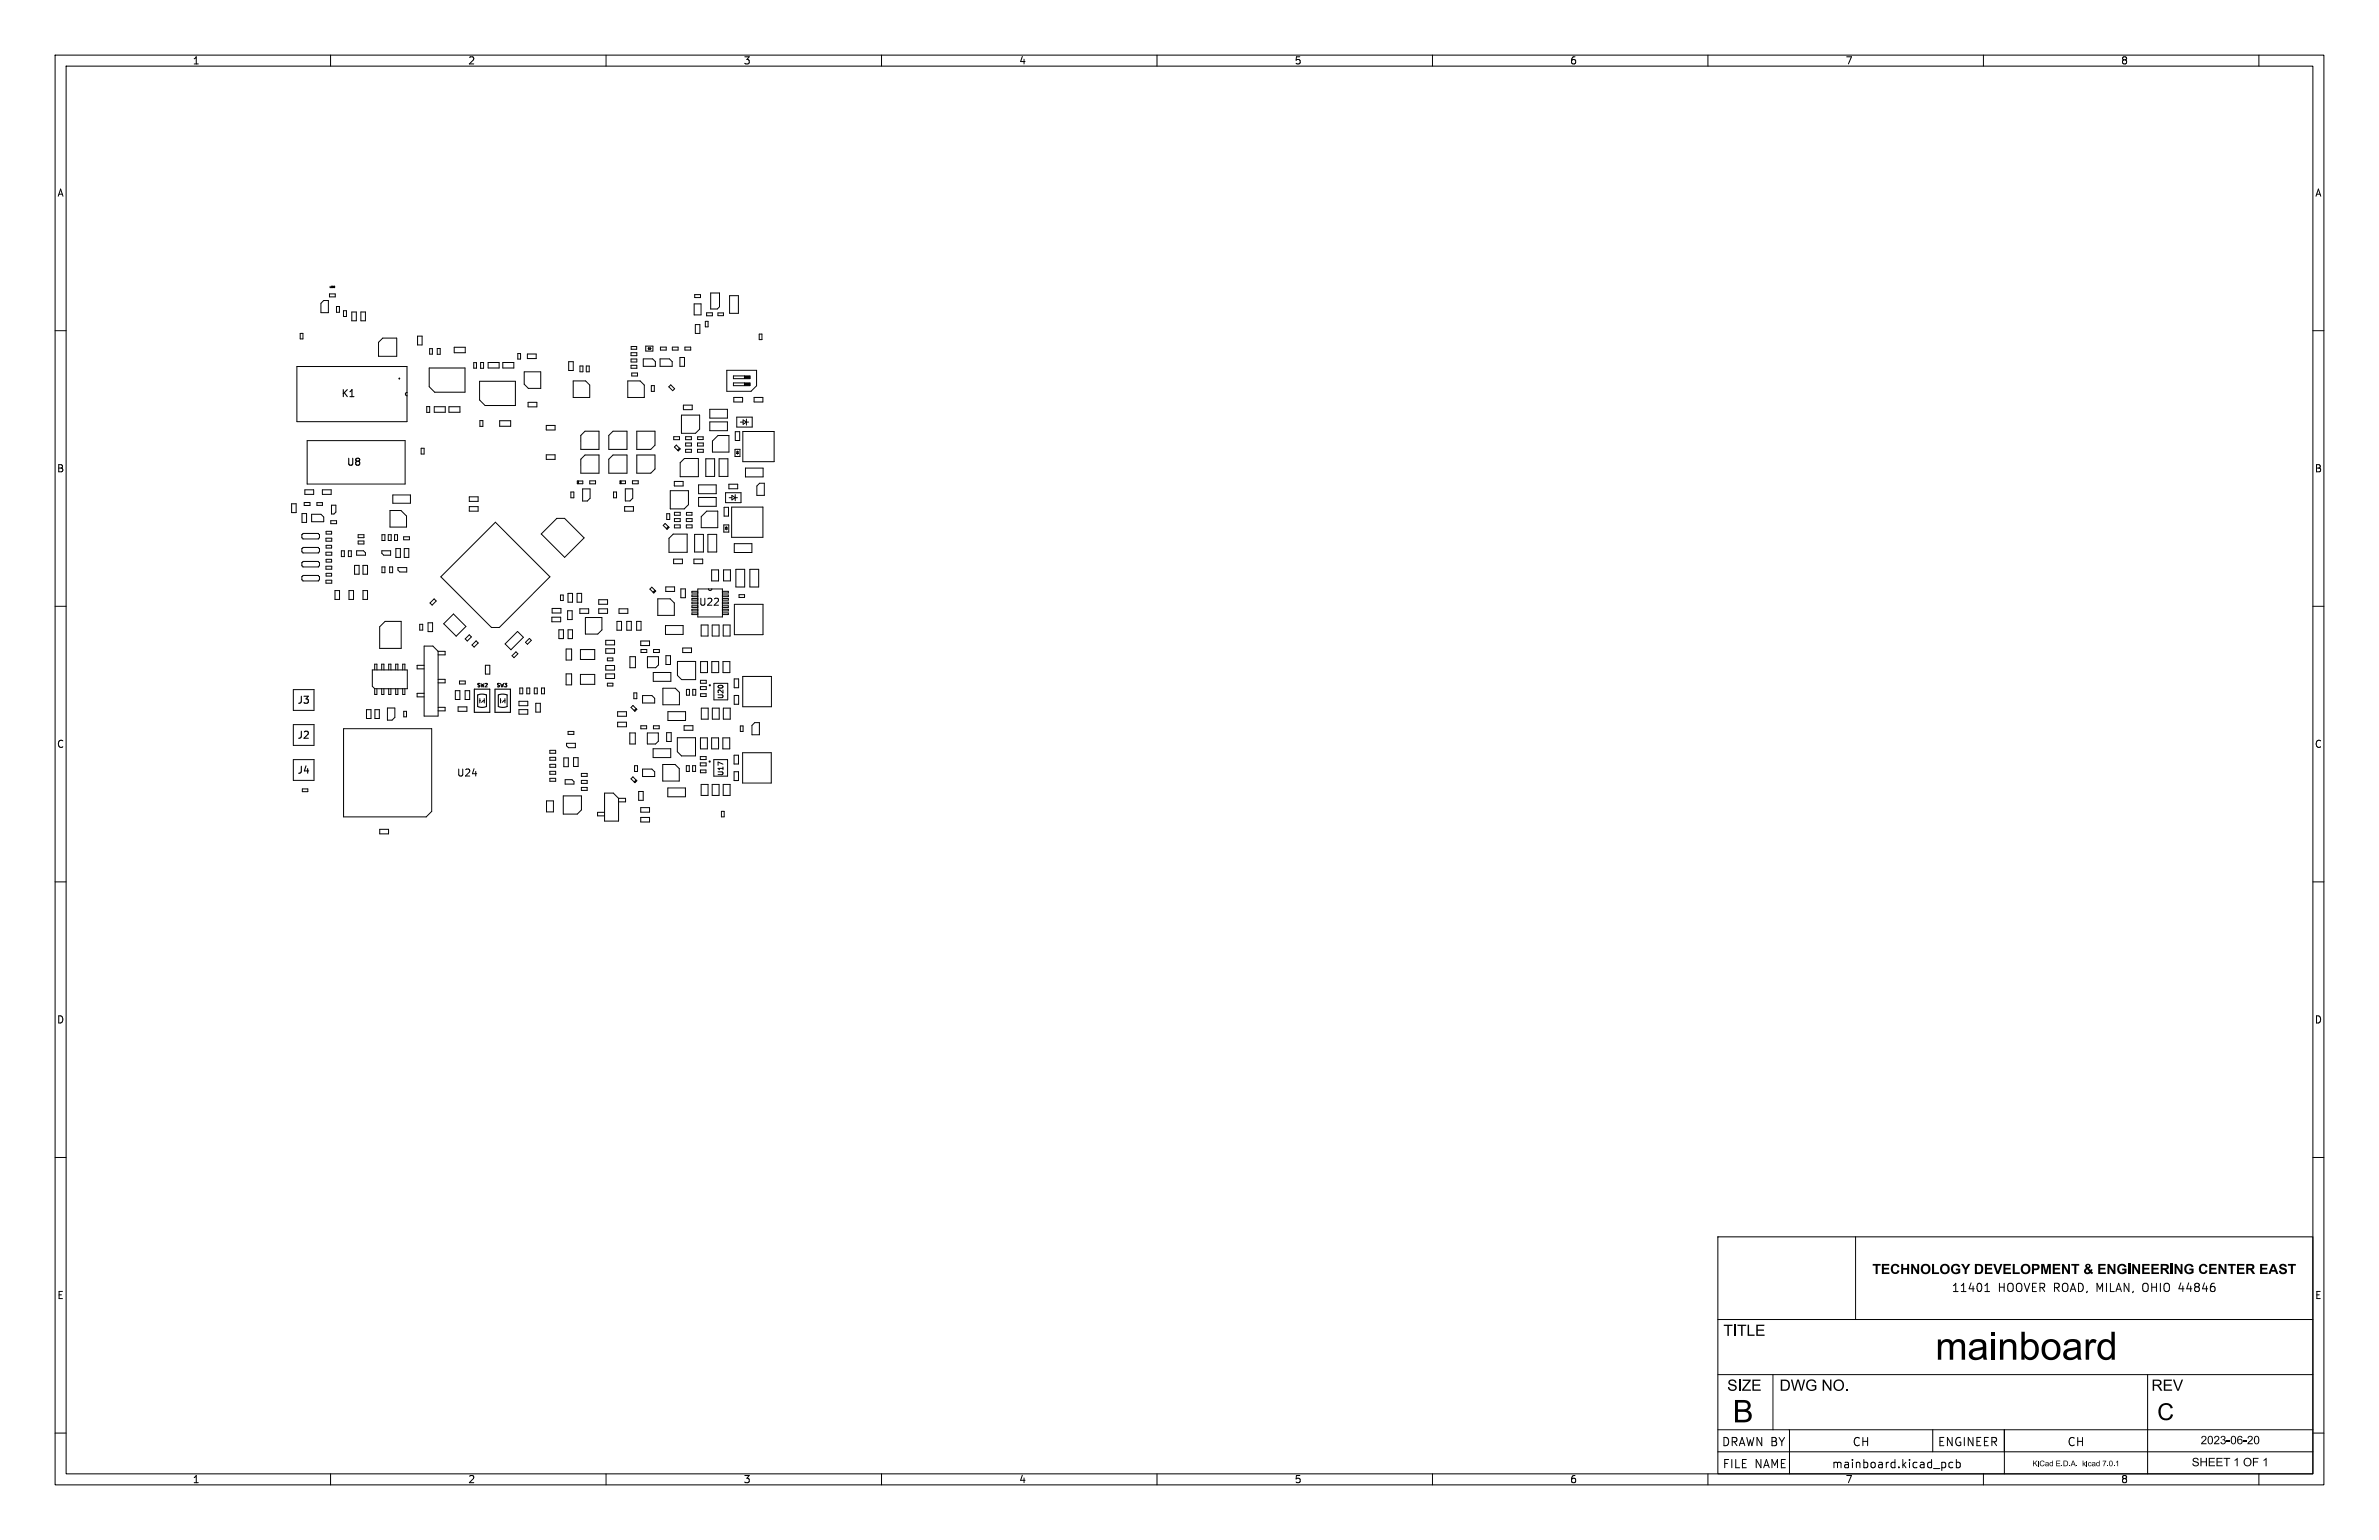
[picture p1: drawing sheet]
<svg xmlns="http://www.w3.org/2000/svg" width="432mm" height="279mm" viewBox="0 0 432 279" stroke-linecap="round" stroke-linejoin="round" font-family="sans-serif">
<defs><g id="words">
<text font-size="7" x="351.3" y="248.8">mainboard</text>
<text font-size="5.6" x="314.5" y="259.7">B</text>
<text font-size="4.2" x="391.6" y="258.9">C</text>
<g font-size="2.8">
<text x="312.8" y="243.2">TITLE</text>
<text x="313.5" y="253.2">SIZE</text>
<text x="323" y="253.2">DWG NO.</text>
<text x="390.5" y="253.2">REV</text>
</g>
<text font-size="2.5" x="339.8" y="231.9">TECHNOLOGY DEVELOPMENT &amp; ENGINEERING CENTER EAST</text>
<g font-size="2.1">
<text x="354.2" y="234.6">11401</text>
<text x="362.6" y="234.6">HOOVER ROAD, MILAN,</text>
<text x="388.9" y="234.6">OHIO 44846</text>
<text x="312.5" y="262.5">DRAWN BY</text>
<text x="336.2" y="262.5">CH</text>
<text x="351.7" y="262.5">ENGINEER</text>
<text x="375.2" y="262.5">CH</text>
<text x="399.4" y="262.6">2023-06-20</text>
<text x="312.7" y="266.5">FILE NAME</text>
<text x="332.5" y="266.5">mainboard.kicad_pcb</text>
<text x="397.8" y="266.6">SHEET 1 OF 1</text>
</g>
<g font-size="1.8">
<text x="35" y="11.8">1</text>
<text x="85" y="11.8">2</text>
<text x="135" y="11.8">3</text>
<text x="185" y="11.8">4</text>
<text x="235" y="11.8">5</text>
<text x="285" y="11.8">6</text>
<text x="335" y="11.8">7</text>
<text x="385" y="11.8">8</text>
<text x="10.4" y="35.8">A</text>
<text x="420.2" y="35.8">A</text>
<text x="61.9" y="72.3">K1</text>
<text x="10.3" y="85.8">B</text>
<text x="62.9" y="84.7">U8</text>
<text x="420.1" y="85.8">B</text>
<text x="126.9" y="110">U22</text>
<text x="53.9" y="127.9">J3</text>
<text x="10.3" y="135.8">C</text>
<text x="53.9" y="134.2">J2</text>
<text x="420.1" y="135.8">C</text>
<text x="53.9" y="140.6">J4</text>
<text x="82.9" y="141">U24</text>
<text x="10.3" y="185.8">D</text>
<text x="420.1" y="185.8">D</text>
<text x="10.4" y="235.8">E</text>
<text x="420.2" y="235.8">E</text>
<text x="35" y="269.2">1</text>
<text x="85" y="269.2">2</text>
<text x="135" y="269.2">3</text>
<text x="185" y="269.2">4</text>
<text x="235" y="269.2">5</text>
<text x="285" y="269.2">6</text>
<text x="335" y="269.2">7</text>
<text x="385" y="269.2">8</text>
</g>
<text font-size="1.4" x="368.9" y="266.4">KiCad E.D.A. kicad 7.0.1</text>
<g font-size="1.2">
<text x="131.4" y="126.9" transform="rotate(-90 131.4 126.9)">U20</text>
<text x="131.4" y="140.9" transform="rotate(-90 131.4 140.9)">U17</text>
</g>
<g font-size=".9">
<text x="86.6" y="124.8">SW2</text>
<text x="90.2" y="124.8">SW3</text>
</g>
<text font-size=".4" x="59.8" y="52.3">LED9</text>
</g></defs>
<g fill="none" stroke="#000" stroke-width=".18">
<path d="M10 10h411.8v259.4h-411.8zM12 12h407.8v255.4h-407.8zM60 10v2M110 10v2M160 10v2M210 10v2M260 10v2M310 10v2M360 10v2M410 10v2M10 60h2M58.8 54.5h.8v2.2h-1.3v-1.7z"/>
<path d="M59.8 53.3h1.1v.6h-1.1zM61.1 55.6h.5v1.1h-.5zM62.3 56.4h.6v1h-.6zM63.8 56.6h.9v1.6h-.9zM65.5 56.6h.8v1.6h-.8zM126 55.1h1.2v2h-1.2zM126.1 53.5h1v.5h-1zM126.2 58.9h.8v1.6h-.8zM128 58.3h.5v1h-.5zM128.3 56.8h1v.5h-1zM129 53.2h1.6v2.5l-.4 .4h-1.2zM130.3 56.8h1v.5h-1z"/>
<path d="M132.4 53.6h1.6v3.2h-1.6zM419.8 60h2M53.9 66.5h20v10h-20zM54.5 60.5h.5v1h-.5zM55.8 79.9h17.7v7.9h-17.7zM68.7 62.1l.8-.8h2.5v3.3h-3.3zM73.9 71.2a.3 .3 0 0 0-.3 .3 .3 .3 0 0 0 .3 .3M75.8 61h.8v1.6h-.8zM77.5 73.8h.5v1h-.5zM77.9 66.8h6.5v4.4h-5.5l-1-1zM78 63.3h.5v1h-.5zM78.8 73.8h2v1h-2z"/>
<path d="M79.4 63.2h.5v1.1h-.5zM81.5 73.8h2v1h-2zM82.4 63h2v1h-2zM86 65.8h.5v1h-.5zM87 69.2h6.5v4.4h-5.5l-1-1zM87.1 76.3h.5v1.1h-.5zM87.2 65.8h.6v1h-.6zM88.6 65.8h2v1h-2zM90.7 76.3h2v1h-2zM91.3 65.8h2v1h-2zM94 64.1h.5v1h-.5zM95.1 67.5h3v3h-2.2l-.8-.8z"/>
<path d="M95.7 64.2h1.6v.9h-1.6zM95.8 73h1.6v.8h-1.6zM99.1 77.2h1.6v.8h-1.6zM103.2 65.6h.8v1.6h-.8zM104 69.1h2.3l.7 .8v2.2h-3zM105.3 66.4h.5v1.1h-.5zM105.4 79l.8-.8h2.5v3.3h-3.3zM106.4 66.4h.6v1.1h-.6zM110.5 79l.8-.8h2.5v3.3h-3.3zM113.9 69.1h2.3l.7 .8v2.2h-3zM114.5 65.1h1.1v.6h-1.1zM114.5 64h1.1v.5h-1.1z"/>
<path d="M114.5 66.3h1.1v.5h-1.1zM114.6 62.9h1v.5h-1zM114.7 67.7h1v.5h-1zM115.6 78.2h3.3v2.6l-.8 .7h-2.5zM116.8 65.1h1.7l.5 .5v.9h-2.2zM117.2 62.8h1.3v.9h-1.3zM117.6 63.2h.2M117.8 63l.3 .2-.3 .2zM118.1 63.2h.1M118.1 63v.4M118.2 70h.6v1h-.6zM119.8 65.1h1.7l.5 .5v.9h-2.2z"/>
<path d="M119.9 63h1v.5h-1zM121.4 70.2l.3-.4 .8 .7-.4 .4zM122 63h1.1v.5h-1.1zM122.3 79.2h1v.6h-1zM123.4 64.9h.8v1.6h-.8zM123.7 75.3h3.3v2.6l-.8 .7h-2.5zM124 73.5h1.6v.8h-1.6zM124.3 63h1.1v.5h-1.1zM124.4 79.2h1.1v.6h-1.1zM126.6 79.3h1v.5h-1zM128.8 74.3h3.2v1.6h-3.2zM128.8 76.5h3.2v1.6h-3.2z"/>
<path d="M130.3 79h2v3h-3v-2zM131.9 67.2h5.4v2.8l-1 1h-4.4zM133.1 69.5h3v.5h-3zM133.1 68.2h3v.5h-3zM133.2 72.1h1.6v.8h-1.6zM133.5 78.3h.8v1.6h-.8zM133.7 75.7h2.8v1.8h-2.8zM134.4 76.6h.5M134.8 78.3h5.7v5.5h-5.7zM134.9 76.2l.6 .4-.6 .4zM135.1 68.2v.5M135.1 69.5v.5"/>
<path d="M135.1 69.9h1M135.1 69.8h1M135.1 69.7h1M135.1 69.6h1M135.1 68.6h1M135.1 68.5h1M135.1 68.4h1M135.1 68.3h1M135.5 76.6h.4M135.5 76v1.1M136.9 72.1h1.6v.8h-1.6zM137.8 60.6h.5v1h-.5z"/>
<path d="M52.9 91.4h.9v1.6h-.9zM54.8 93.2h.8v1.6h-.8zM55 99.3h2.8l.2 .2v.6l-.2 .2h-2.8l-.2-.2v-.6zM55 96.8h2.8l.2 .2v.6l-.2 .2h-2.8l-.2-.2v-.6zM55.2 91.2h1.1v.5h-1.1zM55.3 88.9h1.6v.8h-1.6zM56.6 93.3h1.7l.5 .5v.9h-2.2zM57.5 91.2h1v.5h-1zM58.5 88.9h1.6v.8h-1.6zM59.2 97.6h1v.6h-1zM59.2 96.4h1v.5h-1zM59.2 98.9h1v.5h-1z"/>
<path d="M60 94.5h1.1v.5h-1.1zM60.2 91.7h.8v1.2l-.4 .4h-.4zM62 99.9h.5v1.1h-.5zM63.2 99.9h.6v1.1h-.6zM64.7 99.9h1.3l.3 .4v.4h-1.6zM65 97h1.1v.6h-1.1zM65 98.2h1.1v.5h-1.1zM69.3 99.9h1.6v.8h-1.2l-.4-.3zM69.3 97h.6v1.1h-.6zM70.5 97h.5v1.1h-.5zM70.8 92.6h2l1 1v2h-3zM71.3 89.8h3.2v1.5h-3.2z"/>
<path d="M71.6 97h.6v1.1h-.6zM71.9 99.5h.8v1.6h-.8zM73.3 97.4h1v.5h-1zM73.4 99.5h.8v1.6h-.8zM76.4 81.3h.6v1.1h-.6zM85.2 91.9h1.6v.8h-1.6zM85.2 90.1h1.6v.9h-1.6zM98.2 96.9l2.9-2.9h1.4l3.5 3.6-3.5 3.5zM99.1 82.5h1.6v.8h-1.6zM103.6 89.3h.6v1h-.6zM104.8 87.3h1v.5h-1zM104.9 87.3v.5"/>
<path d="M105 87.3v.5M105.4 83.3l.8-.7h2.5v3.3h-3.3zM105.8 88.7h1.3v1.7l-.5 .5h-.8zM107 87.2h1.1v.6h-1.1zM111.3 82.6h2.5v3.3h-3.3v-2.6zM111.4 89.3h.5v1h-.5zM112.5 87.3h1v.5h-1zM112.6 87.3v.5M112.7 87.3v.5M113.4 91.9h1.6v.8h-1.6zM113.5 88.7h1.3v1.7l-.5 .5h-.8zM114.8 87.2h1v.6h-1z"/>
<path d="M115.6 82.6h3.3v2.5l-.8 .8h-2.5zM120.4 95.3l.3-.3 .7 .7-.3 .3zM121 93.2h.6v1.1h-.6zM121.3 95.5l-.4 .4M121.4 95.6l-.4 .4M121.7 89h3.3v2.6l-.8 .7h-2.5zM122.2 96.9h2.5v3.3h-3.3v-2.5zM122.4 87.3h1.6v.9h-1.6zM122.4 81.1l.4-.4 .7 .8-.4 .3zM122.4 95.2h1.1v.6h-1.1zM122.4 92.9h1.1v.6h-1.1zM122.4 94.1h1.1v.5h-1.1z"/>
<path d="M123.3 81.3l-.3 .4M123.4 81.4l-.4 .3M124.2 83.2h2.6v3.3h-3.3v-2.6zM124.4 81.5h1.1v.6h-1.1zM124.4 80.4h1.1v.5h-1.1zM124.6 95.2h1v.6h-1zM124.6 94.1h1v.5h-1zM124.6 93h1v.5h-1zM126.1 97h1.6v3.2h-1.6zM126.6 81.5h1.1v.6h-1.1zM126.6 80.4h1.1v.5h-1.1zM126.8 90.3h3.2v1.6h-3.2z"/>
<path d="M126.8 88h3.2v1.6h-3.2zM128.1 83.2h1.6v3.2h-1.6zM128.3 92.7h2v3h-3v-2zM128.5 97h1.6v3.2h-1.6zM130.5 83.2h1.6v3.2h-1.6zM131.4 95.2h.9v1.3h-.9zM131.4 92h.8v1.6h-.8zM131.6 95.7h.4M131.7 89.4h2.8v1.8h-2.8zM131.8 95.5v.2M131.8 96v.1M131.8 95.7l.2 .3h-.4z"/>
<path d="M132.3 87.9h1.6v.8h-1.6zM132.3 90.3h.5M132.8 92h5.7v5.5h-5.7zM132.8 89.9l.6 .4-.6 .4zM133.3 98.6h3.2v1.6h-3.2zM133.4 81.5h.9v1.3h-.9zM133.4 90.3h.4M133.4 89.7v1.1M133.7 82h.4M133.9 81.8v.2M133.9 82.3v.1M133.9 82l.2 .3h-.4z"/>
<path d="M135.3 84.9h3.2v1.6h-3.2zM137.9 87.7h.8v2.2h-1.3v-1.7zM10 110h2M55 104.4h2.8l.2 .2v.6l-.2 .2h-2.8l-.2-.2v-.6zM55 101.9h2.8l.2 .2v.6l-.2 .2h-2.8l-.2-.2v-.6zM59.2 100.2h1v.5h-1zM59.2 102.7h1v.6h-1zM59.2 105.3h1v.5h-1zM59.2 101.5h1v.5h-1zM59.2 104h1v.5h-1zM60.8 107.1h.8v1.7h-.8zM63.3 107.1h.9v1.7h-.9z"/>
<path d="M64.4 102.6h.8v1.6h-.8zM65.9 102.6h.8v1.6h-.8zM65.9 107.1h.8v1.7h-.8zM69.3 102.9h.6v1h-.6zM69.9 112.7h2.9v4.9h-3.9v-3.9zM70.7 102.9h.6v1h-.6zM72.2 103h1.6v.8h-1.2l-.4-.4zM76.2 113.3h.5v1h-.5zM77 117.2h1.6l.9 1v11.7h-2.5zM77.7 113h.8v1.6h-.8zM78.1 109.4l.7-.7 .4 .3-.8 .8zM79.5 118.2h1.3v.6h-1.3"/>
<path d="M80 104.6l9.9-9.9 9.9 9.9-9.2 9.2h-1.4zM82.3 111.4l2.3 2.3-1.8 1.7-2.3-2.2zM84.4 115.9l.8-.7 .4 .4-.8 .7zM86.4 116.3l.4 .4-.7 .7-.4-.4zM92.9 119l.7-.7 .4 .3-.7 .7zM93.9 114.6l1.1 1-2.3 2.3-1-1.1zM95.4 116.5l.7-.7 .3 .4-.7 .7zM100.2 112h1.6v.8h-1.6zM100.2 110.4h1.6v.8h-1.6zM101.4 114.3h.9v1.6h-.9zM101.7 108h.5v1h-.5zM102.8 117.8h1v2h-1z"/>
<path d="M103 110.8h.9v1.6h-.9zM103.1 107.7h.8v1.6h-.8zM103.1 114.3h.8v1.6h-.8zM104.7 107.7h.9v1.6h-.9zM105.2 110.5h1.6v.8h-1.6zM105.4 117.8h2.5v1.9h-2.5zM106.2 112h3v2.3l-.7 .7h-2.3zM108.7 108.8h1.6v.8h-1.6zM108.7 110.5h1.6v.8h-1.6zM109.9 116.2h1.6v.8h-1.6zM109.9 117.7h1.6v.8h-1.6zM110.2 119.4h1v.5h-1z"/>
<path d="M112 112.7h.8v1.6h-.8zM112.4 110.5h1.6v.8h-1.6zM113.8 112.7h.8v1.6h-.8zM114.3 119.1h1v2h-1zM115.6 112.7h.8v1.6h-.8zM116.3 116.3h1.6v.8h-1.6zM116.3 117.8h1.1v.6h-1.1zM117.5 119.1h2v1.5l-.5 .5h-1.5zM118 106.9l.3-.4 .7 .7-.3 .4zM118.6 117.8h1.1v.6h-1.1zM118.9 107.1l-.4 .3M119 107.2l-.4 .3"/>
<path d="M119.4 108.6h2.2l.8 .8v2.2h-3zM120.8 113.5h3.2v1.6h-3.2zM120.8 106.5h1.6v.8h-1.6zM120.9 119h.8v1.6h-.8zM122.3 101.4h1.6v.9h-1.6zM123.6 106.8h.8v1.6h-.8zM123.9 117.6h1.6v.8h-1.6zM125.6 107.9h1l.1 .4h-1.1zM125.6 107.3h1l.1 .3h-1.1zM125.9 101.4h1.6v.9h-1.6zM126.7 106.9h4.4v5h-4.4zM126.7 108.6h-1.1v.3h1.1"/>
<path d="M126.7 109.2h-1.1v.3h1.1M126.7 109.9h-1.1v.3h1.1M126.7 110.5h-1.1v.3h1.1M126.7 111.2h-1.1v.3h1.1M127.3 113.4h1.2v2h-1.2zM129.2 103.4h1.2v2h-1.2zM129.2 106.8a.31 .31 0 0 1-.3 .3 .31 .31 0 0 1-.3-.2M129.3 113.4h1.2v2h-1.2zM131.1 107.9h1.1v.4h-1.1M131.1 107.3h1.1v.3h-1.1M131.1 108.6h1.1v.3h-1.1M131.1 109.2h1.1v.3h-1.1"/>
<path d="M131.1 109.9h1.1v.3h-1.1M131.1 110.5h1.1v.3h-1.1M131.1 111.2h1.1v.3h-1zM131.3 113.4h1.2v2h-1.2zM131.3 103.4h1.3v2h-1.3zM133.3 109.6h5.2v5.5h-5.2zM133.6 103.3h1.6v3.2h-1.6zM134.1 107.9h1v.5h-1zM136.1 103.3h1.6v3.2h-1.6zM419.8 110h2M53.2 125.1h3.8v3.8h-3.8zM53.2 131.5h3.8v3.7h-3.8z"/>
<path d="M53.2 137.8h3.8v3.8h-3.8zM62.4 132.2h16v15l-1 1h-15zM66.5 128.8h.8v1.6h-.8zM67.6 121.5h6.3v3.5h-5.9l-.4-.5zM68 125v1h.4v-1M68 121.5v-1h.4v1M68.1 128.8h.8v1.6h-.8zM69.3 125v1h.4v-1M69.3 121.5v-1h.4v1M70.3 128.5h1.4v1.7l-.5 .5h-.9zM70.6 125v1h.4v-1M70.6 121.5v-1h.4v1"/>
<path d="M71.8 121.5v-1h.4v1M71.8 125v1h.4v-1M73.1 121.5v-1h.4v1M73.1 125v1h.4v-1M73.3 129.1h.5v1h-.5zM77 120.7h-1.3v.7h1.3M77 125.8h-1.3v.6h1.3M79.5 123.3h1.3v.6h-1.3M79.5 128.3h1.3v.7h-1.3M82.6 125.3h.9v1.6h-.9zM83.1 128.3h1.6v.8h-1.6zM83.4 123.6h1v.5h-1z"/>
<path d="M84.4 125.3h.8v1.6h-.8zM87.1 126.7v.8M87.1 127.1h.1M87.9 126.7v.8M87.9 127.1h-.2l-.3 .3M88.1 120.7h.8v1.6h-.8zM90.8 127.1h.1M90.8 126.7v.8M91.6 127.1h-.2l-.3 .3M91.6 126.7v.8M94.2 128.7h1.6v.9h-1.6zM94.2 127.2h1.6v.8h-1.6z"/>
<path d="M94.3 124.8h.6v1.1h-.6zM95.6 124.8h.6v1.1h-.6zM97 124.8h.5v1.1h-.5zM97.3 127.6h.8v1.6h-.8zM98.3 124.8h.5v1.1h-.5zM99.8 137.4h1.1v.5h-1.1zM99.8 136.1h1.1v.6h-1.1zM99.8 138.7h1.1v.5h-1.1zM99.8 139.9h1.1v.6h-1.1zM102.3 137.5h.9v1.6h-.9zM102.8 122.3h1v2h-1zM102.8 134.9h1.6v.8h-1.2l-.4-.4z"/>
<path d="M103.1 132.7h1.1v.5h-1.1zM104.1 137.5h.8v1.6h-.8zM105.4 122.4h2.5v1.8h-2.5zM109.9 122.3h1.6v.8h-1.6zM109.9 120.7h1.6v.9h-1.6zM110.2 124h1v.5h-1zM112.1 129.1h1.6v.9h-1.6zM112.1 131h1.6v.9h-1.6zM114.3 133h1v2h-1zM114.5 128.3l.4-.3 .7 .7-.4 .4zM115 125.7h.6v1.1h-.6zM115.2 138.9h.5v1.1h-.5z"/>
<path d="M115.5 128.6l-.4 .3M115.5 128.6l-.3 .4M116.3 131.7h1.1v.5h-1.1zM116.6 126.2h1.7l.5 .5v.8h-2.2zM116.6 139.5h1.7l.5 .5v.9h-2.2zM117.5 133h2v1.5l-.5 .5h-1.5zM118.5 135.8h3.2v1.6h-3.2zM118.6 122h3.2v1.6h-3.2zM118.6 131.7h1.1v.5h-1.1zM120.3 138.7h2.2l.8 .8v2.2h-3zM120.3 124.9h2.3l.7 .7v2.3h-3zM121 132.9h.8v1.6h-.8z"/>
<path d="M121.2 129.1h3.2v1.6h-3.2zM122.9 133.8h3.3v3.3h-2.5l-.8-.7zM123 120h3.3v3.3h-2.6l-.7-.8zM124.2 131.7h1.6v.8h-1.6zM124.6 138.9h.5v1.1h-.5zM124.6 125.1h.5v1h-.5zM125.7 138.9h.6v1.1h-.6zM125.7 125.1h.6v1h-.6zM127.1 137.3h1.1v.5h-1.1zM127.1 138.4h1.1v.5h-1.1zM127.1 123.4h1.1v.6h-1.1zM127.1 124.6h1.1v.5h-1.1z"/>
<path d="M127.1 139.7h1v.5h-1zM127.1 133.9h1.3v2h-1.3zM127.2 125.9h1v.5h-1zM127.2 120h1.2v2h-1.2zM127.3 128.5h1.2v2h-1.2zM129.2 133.9h1.2v2h-1.2zM129.2 120h1.2v2h-1.2zM129.3 128.5h1.2v2h-1.2zM129.6 137.8h2.5v3h-2.5zM129.6 124h2.5v3h-2.5zM131.2 133.9h1.3v2h-1.3zM131.2 120h1.3v2h-1.3z"/>
<path d="M131.3 128.5h1.2v2h-1.2zM133.2 137h.8v1.6h-.8zM133.3 123.2h.8v1.6h-.8zM133.3 126.2h.8v1.6h-.8zM134.4 131.7h.5v1h-.5zM134.8 136.6h5.2v5.5h-5.2zM134.8 122.7h5.2v5.5h-5.2zM137 131.1h.8v2.2h-1.3v-1.7zM10 160h2M54.9 143.1h1v.5h-1zM68.9 150.5h1.6v.8h-1.6zM99.2 145.3h1.2v2h-1.2z"/>
<path d="M99.8 141.2h1.1v.5h-1.1zM102.2 144.4h3.3v2.5l-.7 .8h-2.6zM102.6 141.5h1.2l.4 .3v.5h-1.6zM105.5 141.6h1.1v.5h-1.1zM105.5 142.9h1.1v.5h-1.1zM105.5 140.3h1.1v.6h-1.1zM109.7 143.9h1.6l1 .9v4.2h-2.6zM109.7 147.4h-1.2v.6h1.2M112.3 144.8h1.2v.7h-1.2M114.9 140.9l.7 .8-.4 .3-.7-.7zM115.5 141.5l-.4 .4M115.5 141.6l-.3 .3"/>
<path d="M115.9 143.6h.8v1.6h-.8zM116.3 146.5h1.6v.9h-1.6zM116.3 148.3h1.6v.8h-1.6zM121.2 143h3.2v1.6h-3.2zM127.3 142.3h1.2v2h-1.2zM129.3 142.3h1.2v2h-1.2zM130.9 147.2h.5v1h-.5zM131.3 142.3h1.2v2h-1.2zM133.2 140h.8v1.6h-.8zM419.8 160h2M10 210h2M419.8 210h2"/>
<path d="M311.8 224.4h108v43h-108zM311.8 239.4h108M336.8 224.4v15M360.3 234.3h.8M360.3 233.3l.4-.5v1.5M402 233.5v.7M10 260h2M311.8 259.4h108M311.8 249.4h108M321.8 249.4v10M324.8 259.4v8M350.8 259.4v4"/>
<path d="M363.8 259.4v8M389.8 249.4v18M419.8 260h2M60 267.4v2M110 267.4v2M160 267.4v2M210 267.4v2M260 267.4v2M310 267.4v2M311.8 263.4h108M352.9 265.3l.3 .3v.4l-.3 .3M354.4 265.4l-.4-.1-.3 .3v.4l.2 .2h.5"/>
<path d="M355.1 265.4l.4-.1 .3 .3v.4l-.1 .2h-.6M355.1 264.8v1.5M360 267.4v2M410 267.4v2"/>
<circle cx="72.5" cy="68.7" r=".08"/>
</g>
<g fill="none" stroke="#000" stroke-width=".2">
<path d="M86.1 125h2.8v4.2h-2.8zM86.7 126.1l.9-.2 .7 .2v2.1l-.9 .1-.7-.1zM89.8 125h2.8v4.2h-2.8zM90.4 126.1l.9-.2 .7 .2v2.1l-.8 .1-.8-.1z"/>
<circle cx="128.8" cy="138.2" r=".1"/>
<circle cx="128.8" cy="124.3" r=".1"/>
</g>
<use href="#words"/>
</svg>
